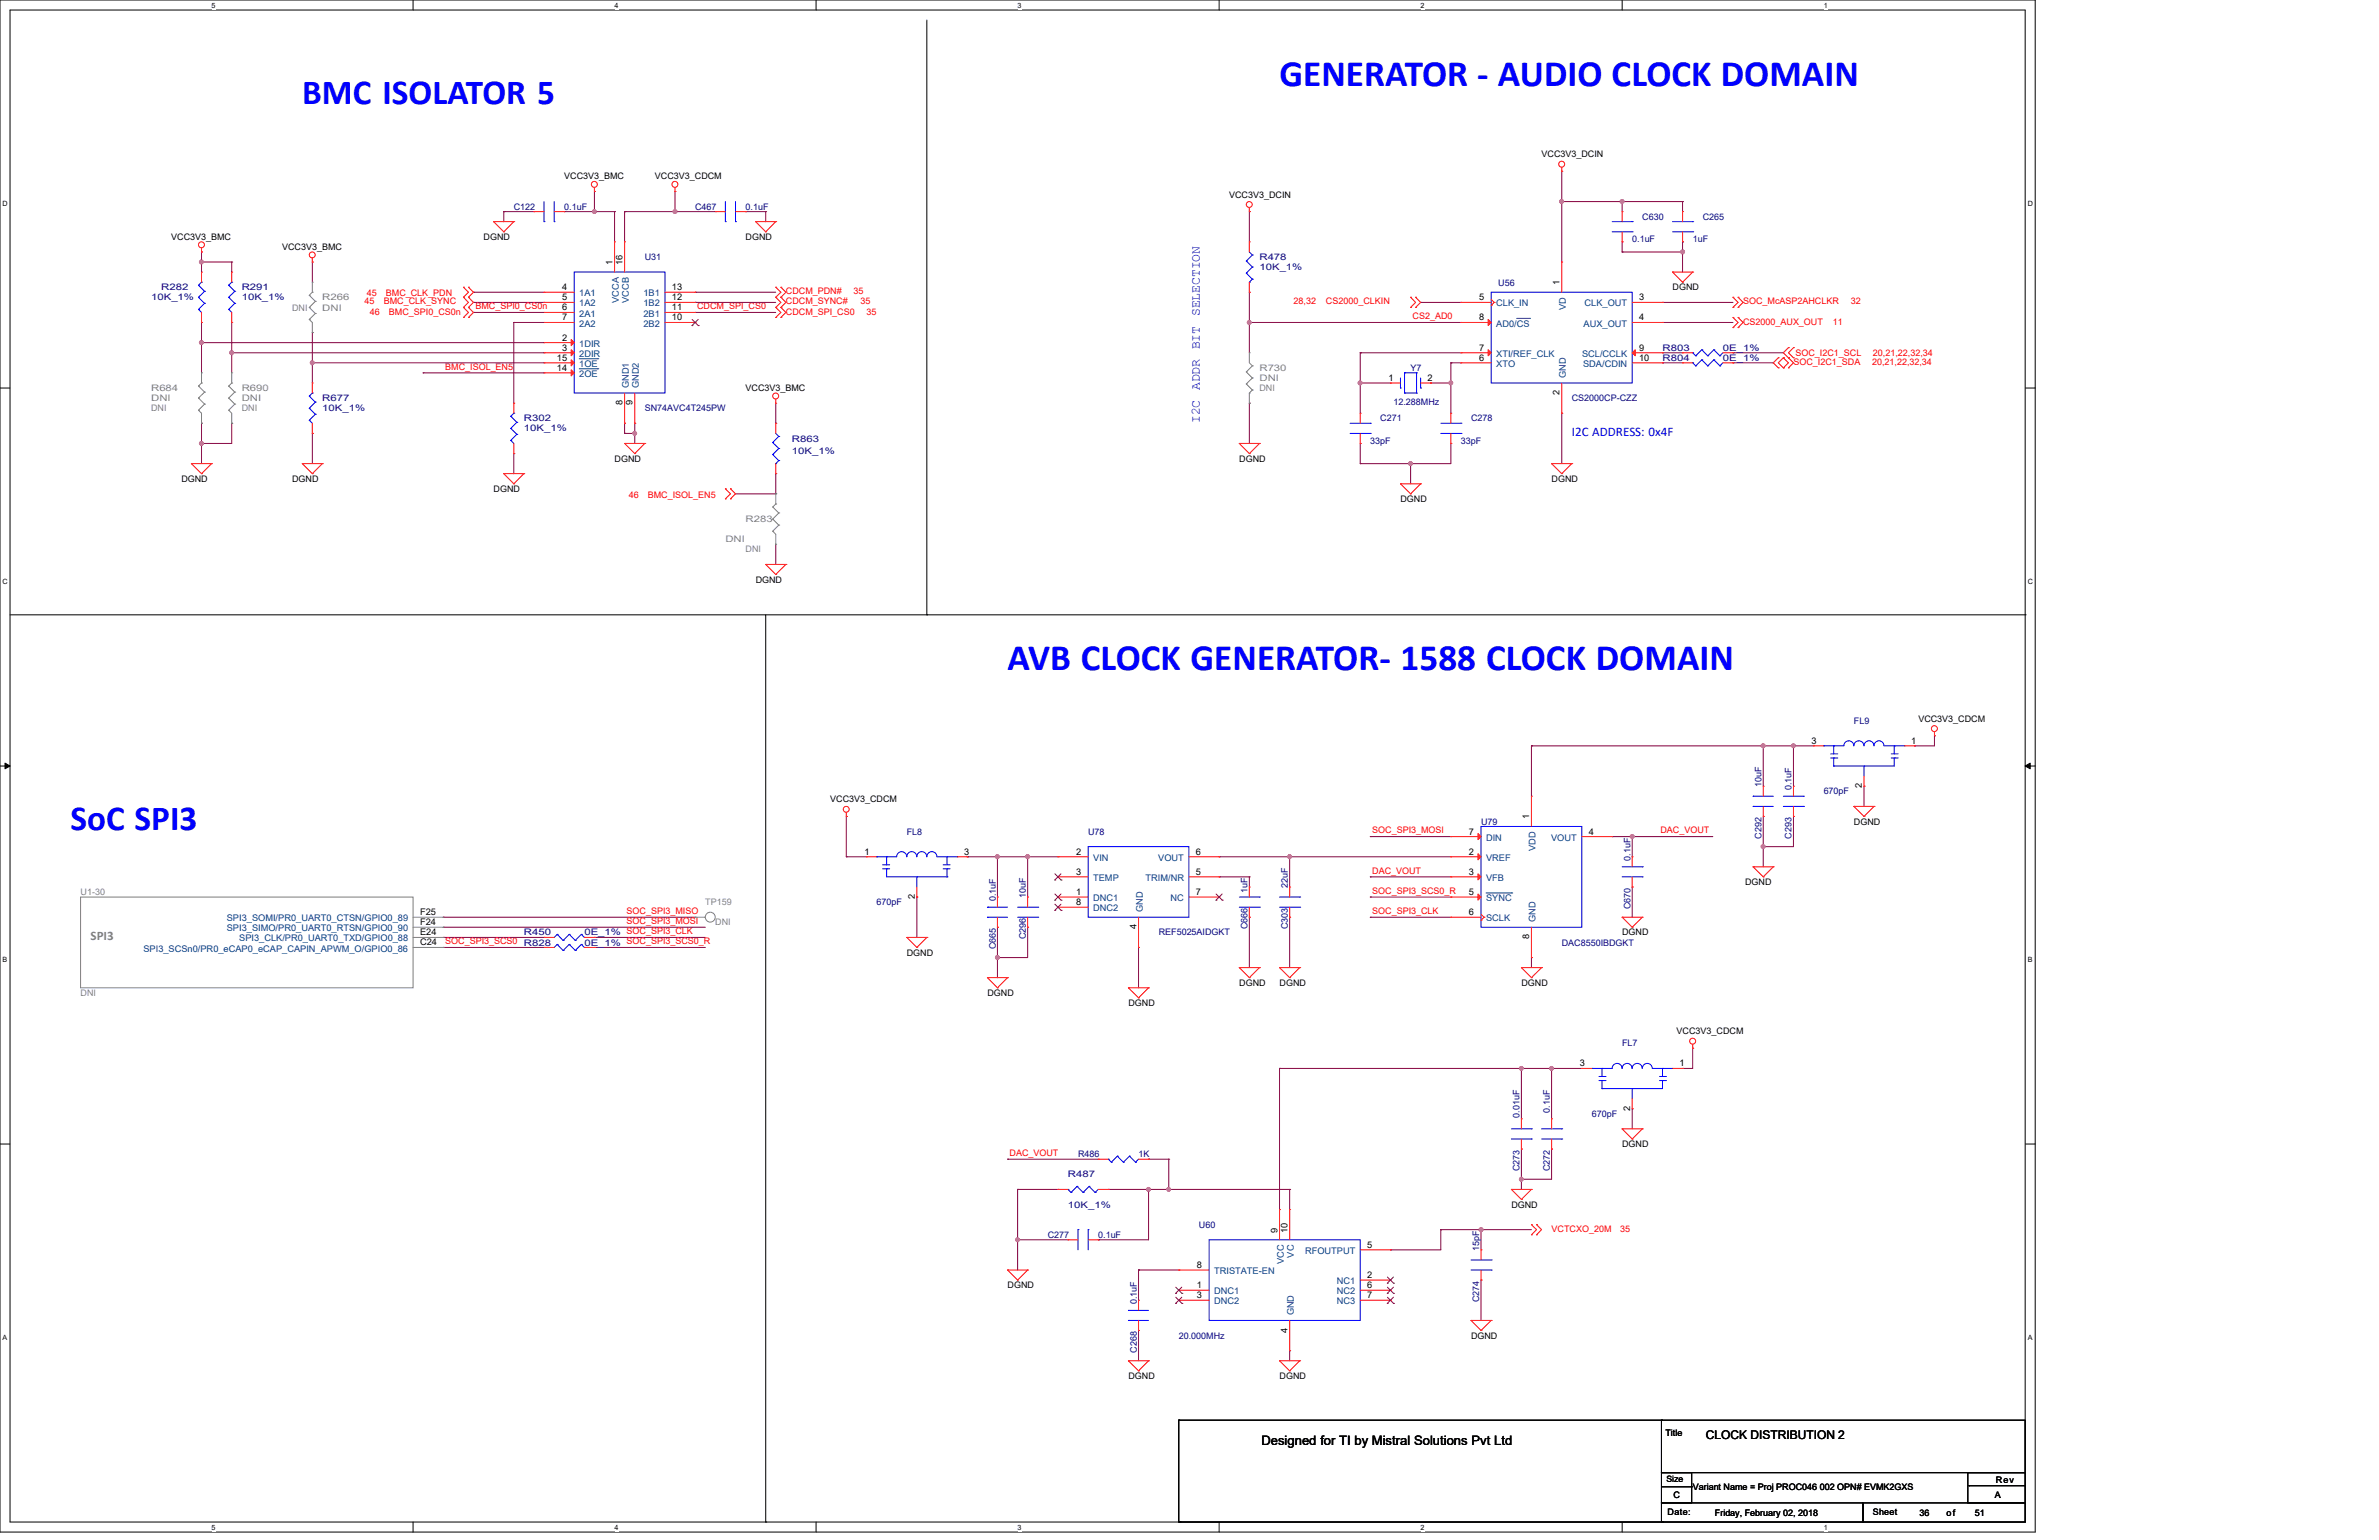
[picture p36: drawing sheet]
<svg xmlns="http://www.w3.org/2000/svg" width="432mm" height="279mm" viewBox="0 0 432 279" stroke-linecap="round" stroke-linejoin="round" font-family="sans-serif">
<defs><g id="words">
<g font-size="6.8" fill="#00f">
<text x="232.2" y="15.6">GENERATOR - AUDIO CLOCK DOMAIN</text>
<text x="182.9" y="121.6">AVB CLOCK GENERATOR- 1588 CLOCK DOMAIN</text>
</g>
<g font-size="6.4" fill="#00f">
<text x="54.9" y="18.9">BMC ISOLATOR 5</text>
<text x="12.8" y="150.6">SoC SPI3</text>
</g>
<g font-size="2.4" fill="#00f">
<text x="217.8" y="57.4" transform="rotate(-90 217.8 57.4)">SELECTION</text>
<text x="217.8" y="63.4" transform="rotate(-90 217.8 63.4)">BIT</text>
<text x="217.8" y="70.8" transform="rotate(-90 217.8 70.8)">ADDR</text>
<text x="217.8" y="76.8" transform="rotate(-90 217.8 76.8)">I2C</text>
<text x="285.3" y="79.1">I2C ADDRESS: 0x4F</text>
</g>
<text font-size="2.4" x="229" y="262.2">Designed for TI by Mistral Solutions Pvt Ltd</text>
<text font-size="2.3" fill="#808080" x="16.4" y="170.5">SPI3</text>
<text font-size="2.2" x="309.6" y="261.1">CLOCK DISTRIBUTION 2</text>
<g font-size="1.7">
<text x="102" y="52.6">4</text>
<text x="111.2" y="48.1" transform="rotate(-90 111.2 48.1)">1</text>
<text x="113" y="48.1" transform="rotate(-90 113 48.1)">16</text>
<text x="122" y="52.6">13</text>
<text x="283.1" y="51.8" transform="rotate(-90 283.1 51.8)">1</text>
<text x="102" y="54.5">5</text>
<text x="102" y="56.3">6</text>
<text x="102" y="58.1">7</text>
<text x="122" y="54.5">12</text>
<text x="122" y="56.3">11</text>
<text x="122" y="58.1">10</text>
<text x="268.5" y="54.5">5</text>
<text x="268.5" y="58.1">8</text>
<text x="297.5" y="54.5">3</text>
<text x="297.5" y="58.1">4</text>
<text x="101.1" y="65.4">15</text>
<text x="102" y="61.8">2</text>
<text x="102" y="63.6">3</text>
<text x="268.5" y="65.4">6</text>
<text x="268.5" y="63.6">7</text>
<text x="297.5" y="63.6">9</text>
<text x="297.5" y="65.4">10</text>
<text x="101.1" y="67.3">14</text>
<text x="252" y="69.1">1</text>
<text x="259.1" y="69.1">2</text>
<text x="283.1" y="71.7" transform="rotate(-90 283.1 71.7)">2</text>
<text x="113" y="73.5" transform="rotate(-90 113 73.5)">8</text>
<text x="114.8" y="73.5" transform="rotate(-90 114.8 73.5)">9</text>
<text x="328.8" y="134.9">3</text>
<text x="346.9" y="134.9">1</text>
<text x="337.9" y="143" transform="rotate(-90 337.9 143)">2</text>
<text x="277.6" y="148.7" transform="rotate(-90 277.6 148.7)">1</text>
<text x="156.9" y="155.1">1</text>
<text x="175" y="155.1">3</text>
<text x="195.3" y="155.1">2</text>
<text x="217.1" y="155.1">6</text>
<text x="266.6" y="155.1">2</text>
<text x="266.6" y="151.4">7</text>
<text x="288.4" y="151.4">4</text>
<text x="195.3" y="158.7">3</text>
<text x="217.1" y="158.7">5</text>
<text x="266.6" y="158.7">3</text>
<text x="76.2" y="166">F25</text>
<text x="76.2" y="167.9">F24</text>
<text x="166" y="163.1" transform="rotate(-90 166 163.1)">2</text>
<text x="195.3" y="162.4">1</text>
<text x="195.3" y="164.2">8</text>
<text x="217.1" y="162.4">7</text>
<text x="266.6" y="162.4">5</text>
<text x="266.6" y="166">6</text>
<text x="76.2" y="169.7">E24</text>
<text x="76.2" y="171.5">C24</text>
<text x="206.3" y="168.6" transform="rotate(-90 206.3 168.6)">4</text>
<text x="277.6" y="170.4" transform="rotate(-90 277.6 170.4)">8</text>
<text x="286.7" y="193.5">3</text>
<text x="304.8" y="193.5">1</text>
<text x="295.9" y="201.5" transform="rotate(-90 295.9 201.5)">2</text>
<text x="231.9" y="223.7" transform="rotate(-90 231.9 223.7)">9</text>
<text x="233.7" y="223.7" transform="rotate(-90 233.7 223.7)">10</text>
<text x="248.2" y="226.4">5</text>
<text x="217.3" y="230">8</text>
<text x="217.3" y="233.7">1</text>
<text x="248.2" y="231.9">2</text>
<text x="248.2" y="233.7">6</text>
<text x="217.3" y="235.5">3</text>
<text x="248.2" y="235.5">7</text>
<text x="233.7" y="241.8" transform="rotate(-90 233.7 241.8)">4</text>
</g>
<g font-size="1.7" fill="#004080">
<text x="105.1" y="53.8">1A1</text>
<text x="116.8" y="53.8">1B1</text>
<text x="105.1" y="55.6">1A2</text>
<text x="105.1" y="57.4">2A1</text>
<text x="105.1" y="59.2">2A2</text>
<text x="112.3" y="54.9" transform="rotate(-90 112.3 54.9)">VCCA</text>
<text x="114.1" y="54.9" transform="rotate(-90 114.1 54.9)">VCCB</text>
<text x="116.8" y="55.6">1B2</text>
<text x="116.8" y="57.4">2B1</text>
<text x="116.8" y="59.2">2B2</text>
<text x="271.6" y="55.6">CLK_IN</text>
<text x="271.6" y="59.2">AD0/CS</text>
<text x="284.2" y="56.3" transform="rotate(-90 284.2 56.3)">VD</text>
<text x="287.4" y="59.2">AUX_OUT</text>
<text x="287.6" y="55.6">CLK_OUT</text>
<text x="105.1" y="62.9">1DIR</text>
<text x="105.1" y="64.7">2DIR</text>
<text x="271.6" y="64.7">XTI/REF_CLK</text>
<text x="287.1" y="64.7">SCL/CCLK</text>
<text x="105.1" y="66.6">1OE</text>
<text x="105.1" y="68.4">2OE</text>
<text x="114.1" y="70.4" transform="rotate(-90 114.1 70.4)">GND1</text>
<text x="116" y="70.4" transform="rotate(-90 116 70.4)">GND2</text>
<text x="271.6" y="66.6">XTO</text>
<text x="284.2" y="68.6" transform="rotate(-90 284.2 68.6)">GND</text>
<text x="287.3" y="66.6">SDA/CDIN</text>
<text x="269.7" y="152.5">DIN</text>
<text x="278.7" y="154.4" transform="rotate(-90 278.7 154.4)">VDD</text>
<text x="281.5" y="152.5">VOUT</text>
<text x="198.4" y="156.2">VIN</text>
<text x="198.4" y="159.8">TEMP</text>
<text x="207.9" y="159.8">TRIM/NR</text>
<text x="210.2" y="156.2">VOUT</text>
<text x="269.7" y="156.2">VREF</text>
<text x="269.7" y="159.8">VFB</text>
<text x="41.2" y="167.2">SPI3_SOMI/PR0_UART0_CTSN/GPIO0_89</text>
<text x="198.4" y="163.5">DNC1</text>
<text x="198.4" y="165.3">DNC2</text>
<text x="207.4" y="165.5" transform="rotate(-90 207.4 165.5)">GND</text>
<text x="212.5" y="163.5">NC</text>
<text x="269.7" y="163.5">SYNC</text>
<text x="269.7" y="167.2">SCLK</text>
<text x="278.7" y="167.3" transform="rotate(-90 278.7 167.3)">GND</text>
<text x="26" y="172.6">SPI3_SCSn0/PR0_eCAP0_eCAP_CAPIN_APWM_O/GPIO0_86</text>
<text x="41.2" y="169">SPI3_SIMO/PR0_UART0_RTSN/GPIO0_90</text>
<text x="43.4" y="170.8">SPI3_CLK/PR0_UART0_TXD/GPIO0_88</text>
<text x="236.9" y="227.5">RFOUTPUT</text>
<text x="220.4" y="231.2">TRISTATE-EN</text>
<text x="233" y="229.4" transform="rotate(-90 233 229.4)">VCC</text>
<text x="234.8" y="228.2" transform="rotate(-90 234.8 228.2)">VC</text>
<text x="242.6" y="233">NC1</text>
<text x="220.4" y="234.8">DNC1</text>
<text x="220.4" y="236.6">DNC2</text>
<text x="234.8" y="238.7" transform="rotate(-90 234.8 238.7)">GND</text>
<text x="242.6" y="234.8">NC2</text>
<text x="242.6" y="236.6">NC3</text>
</g>
<g font-size="1.6">
<text x="279.8" y="28.5">VCC3V3_DCIN</text>
<text x="102.4" y="32.6">VCC3V3_BMC</text>
<text x="118.9" y="32.6">VCC3V3_CDCM</text>
<text x="223.1" y="35.9">VCC3V3_DCIN</text>
<text x="31.1" y="43.5">VCC3V3_BMC</text>
<text x="51.2" y="45.4">VCC3V3_BMC</text>
<text x="87.8" y="43.5">DGND</text>
<text x="135.3" y="43.5">DGND</text>
<text x="303.6" y="52.7">DGND</text>
<text x="135.3" y="71">VCC3V3_BMC</text>
<text x="111.5" y="83.8">DGND</text>
<text x="224.9" y="83.8">DGND</text>
<text x="32.9" y="87.4">DGND</text>
<text x="53" y="87.4">DGND</text>
<text x="89.6" y="89.3">DGND</text>
<text x="281.6" y="87.4">DGND</text>
<text x="254.2" y="91.1">DGND</text>
<text x="137.2" y="105.7">DGND</text>
<text x="348.2" y="131">VCC3V3_CDCM</text>
<text x="150.7" y="145.6">VCC3V3_CDCM</text>
<text x="336.5" y="149.6">DGND</text>
<text x="316.7" y="160.6">DGND</text>
<text x="164.6" y="173.4">DGND</text>
<text x="294.4" y="169.7">DGND</text>
<text x="224.9" y="178.9">DGND</text>
<text x="232.2" y="178.9">DGND</text>
<text x="276.1" y="178.9">DGND</text>
<text x="179.2" y="180.7">DGND</text>
<text x="204.8" y="182.5">DGND</text>
<text x="304.3" y="187.6">VCC3V3_CDCM</text>
<text x="294.4" y="208.1">DGND</text>
<text x="274.3" y="219.1">DGND</text>
<text x="182.9" y="233.7">DGND</text>
<text x="267" y="242.9">DGND</text>
<text x="204.8" y="250.2">DGND</text>
<text x="232.2" y="250.2">DGND</text>
<text x="302.3" y="260.6">Title</text>
<text x="302.5" y="269">Size</text>
<text x="362.3" y="269">Rev</text>
<text x="302.7" y="274.9">Date:</text>
<text x="303.8" y="271.8">C</text>
<text x="307.2" y="270.3">Variant Name = Proj PROC046 002 OPN# EVMK2GXS</text>
<text x="311.3" y="275.1">Friday, February 02, 2018</text>
<text x="340" y="274.9">Sheet</text>
<text x="348.4" y="275.1">36</text>
<text x="353.3" y="275.1">of</text>
<text x="358.4" y="275.1">51</text>
<text x="362.1" y="271.8">A</text>
</g>
<g font-size="1.6" fill="#000080">
<text x="93.3" y="38.1">C122</text>
<text x="102.4" y="38.1">0.1uF</text>
<text x="126.2" y="38.1">C467</text>
<text x="135.3" y="38.1">0.1uF</text>
<text x="298.1" y="39.9">C630</text>
<text x="309.1" y="39.9">C265</text>
<text x="117" y="47.2">U31</text>
<text x="228.6" y="47.2">R478</text>
<text x="296.2" y="43.9">0.1uF</text>
<text x="307.2" y="43.9">1uF</text>
<text x="29.3" y="52.7">R282</text>
<text x="43.9" y="52.7">R291</text>
<text x="228.6" y="49">10K_1%</text>
<text x="271.9" y="51.9">U56</text>
<text x="27.4" y="54.5">10K_1%</text>
<text x="43.9" y="54.5">10K_1%</text>
<text x="301.8" y="63.6">R803</text>
<text x="301.8" y="65.5">R804</text>
<text x="312.7" y="63.6">0E_1%</text>
<text x="312.7" y="65.5">0E_1%</text>
<text x="256" y="67.3">Y7</text>
<text x="58.5" y="72.8">R677</text>
<text x="58.5" y="74.6">10K_1%</text>
<text x="95.1" y="76.5">R302</text>
<text x="117" y="74.6">SN74AVC4T245PW</text>
<text x="250.5" y="76.5">C271</text>
<text x="252.9" y="73.5">12.288MHz</text>
<text x="267" y="76.5">C278</text>
<text x="285.3" y="72.8">CS2000CP-CZZ</text>
<text x="95.1" y="78.3">10K_1%</text>
<text x="143.7" y="80.1">R863</text>
<text x="143.7" y="82.3">10K_1%</text>
<text x="248.7" y="80.5">33pF</text>
<text x="265.2" y="80.5">33pF</text>
<text x="336.5" y="131.3">FL9</text>
<text x="319.7" y="142.8" transform="rotate(-90 319.7 142.8)">10uF</text>
<text x="325.2" y="143.4" transform="rotate(-90 325.2 143.4)">0.1uF</text>
<text x="268.8" y="149.6">U79</text>
<text x="331" y="144.1">670pF</text>
<text x="164.6" y="151.4">FL8</text>
<text x="197.5" y="151.4">U78</text>
<text x="319.7" y="152.1" transform="rotate(-90 319.7 152.1)">C292</text>
<text x="325.2" y="152.1" transform="rotate(-90 325.2 152.1)">C293</text>
<text x="233.7" y="161.1" transform="rotate(-90 233.7 161.1)">22uF</text>
<text x="295.9" y="156.2" transform="rotate(-90 295.9 156.2)">0.1uF</text>
<text x="159.1" y="164.2">670pF</text>
<text x="180.7" y="163.5" transform="rotate(-90 180.7 163.5)">0.1uF</text>
<text x="186.2" y="162.9" transform="rotate(-90 186.2 162.9)">10uF</text>
<text x="226.4" y="162" transform="rotate(-90 226.4 162)">1uF</text>
<text x="295.9" y="165" transform="rotate(-90 295.9 165)">C670</text>
<text x="95.1" y="169.7">R450</text>
<text x="106.1" y="171.6">0E_1% SOC_SPI3_SCS0_R</text>
<text x="106.1" y="169.7">0E_1% SOC_SPI3_CLK</text>
<text x="180.7" y="172.3" transform="rotate(-90 180.7 172.3)">C665</text>
<text x="186.2" y="170.4" transform="rotate(-90 186.2 170.4)">C296</text>
<text x="210.3" y="169.7">REF5025AIDGKT</text>
<text x="226.4" y="168.6" transform="rotate(-90 226.4 168.6)">C666</text>
<text x="233.7" y="168.6" transform="rotate(-90 233.7 168.6)">C303</text>
<text x="283.5" y="171.6">DAC8550IBDGKT</text>
<text x="294.4" y="189.8">FL7</text>
<text x="275.8" y="202.8" transform="rotate(-90 275.8 202.8)">0.01uF</text>
<text x="281.3" y="201.9" transform="rotate(-90 281.3 201.9)">0.1uF</text>
<text x="288.9" y="202.6">670pF</text>
<text x="195.7" y="210">R486</text>
<text x="206.6" y="210">1K</text>
<text x="193.8" y="213.6">R487</text>
<text x="275.8" y="212.5" transform="rotate(-90 275.8 212.5)">C273</text>
<text x="281.3" y="212.5" transform="rotate(-90 281.3 212.5)">C272</text>
<text x="193.8" y="219.1">10K_1%</text>
<text x="190.2" y="224.6">C277</text>
<text x="199.3" y="224.6">0.1uF</text>
<text x="217.6" y="222.8">U60</text>
<text x="268.5" y="227" transform="rotate(-90 268.5 227)">15pF</text>
<text x="206.3" y="236.6" transform="rotate(-90 206.3 236.6)">0.1uF</text>
<text x="268.5" y="236.3" transform="rotate(-90 268.5 236.3)">C274</text>
<text x="206.3" y="245.4" transform="rotate(-90 206.3 245.4)">C268</text>
<text x="214" y="242.9">20.000MHz</text>
</g>
<g font-size="1.6" fill="#f00">
<text x="66.6" y="53.8">45</text>
<text x="70" y="53.8">BMC_CLK_PDN</text>
<text x="142.6" y="53.4">CDCM_PDN#</text>
<text x="154.9" y="53.4">35</text>
<text x="66.2" y="55.2">45</text>
<text x="67.1" y="57.1">46</text>
<text x="69.7" y="55.2">BMC_CLK_SYNC</text>
<text x="70.6" y="57.1">BMC_SPI0_CS0n</text>
<text x="86.3" y="56.1">BMC_SPI0_CS0n</text>
<text x="126.5" y="56.1">CDCM_SPI_CS0</text>
<text x="142.6" y="57.1">CDCM_SPI_CS0</text>
<text x="142.6" y="55.2">CDCM_SYNC#</text>
<text x="156.2" y="55.2">35</text>
<text x="157.3" y="57.1">35</text>
<text x="234.8" y="55.2">28,32</text>
<text x="240.7" y="55.2">CS2000_CLKIN</text>
<text x="256.4" y="57.9">CS2_AD0</text>
<text x="316.4" y="55.2">SOC_McASP2AHCLKR</text>
<text x="316.4" y="58.9">CS2000_AUX_OUT</text>
<text x="332.7" y="58.9">11</text>
<text x="335.9" y="55.2">32</text>
<text x="325.9" y="64.6">SOC_I2C1_SCL</text>
<text x="340" y="64.6">20,21,22,32,34</text>
<text x="80.8" y="67.1">BMC_ISOL_EN5</text>
<text x="325.5" y="66.2">SOC_I2C1_SDA</text>
<text x="339.8" y="66.2">20,21,22,32,34</text>
<text x="114.1" y="90.4">46</text>
<text x="117.6" y="90.4">BMC_ISOL_EN5</text>
<text x="249.1" y="151.2">SOC_SPI3_MOSI</text>
<text x="301.4" y="151.2">DAC_VOUT</text>
<text x="249.1" y="158.5">DAC_VOUT</text>
<text x="113.7" y="165.8">SOC_SPI3_MISO</text>
<text x="113.7" y="167.7">SOC_SPI3_MOSI</text>
<text x="249.1" y="162.2">SOC_SPI3_SCS0_R</text>
<text x="249.1" y="165.8">SOC_SPI3_CLK</text>
<text x="80.8" y="171.3">SOC_SPI3_SCS0 R828</text>
<text x="183.2" y="209.7">DAC_VOUT</text>
<text x="281.6" y="223.5">VCTCXO_20M</text>
<text x="294.1" y="223.5">35</text>
</g>
<g font-size="1.6" fill="#808080">
<text x="53" y="56.3">DNI</text>
<text x="58.5" y="54.5">R266</text>
<text x="58.5" y="56.3">DNI</text>
<text x="27.4" y="71">R684</text>
<text x="43.9" y="71">R690</text>
<text x="228.6" y="67.3">R730</text>
<text x="228.6" y="69.1">DNI</text>
<text x="228.6" y="71">DNI</text>
<text x="27.4" y="72.8">DNI</text>
<text x="27.4" y="74.6">DNI</text>
<text x="43.9" y="72.8">DNI</text>
<text x="43.9" y="74.6">DNI</text>
<text x="135.3" y="94.7">R283</text>
<text x="131.7" y="98.4">DNI</text>
<text x="135.3" y="100.2">DNI</text>
<text x="14.6" y="162.4">U1-30</text>
<text x="128" y="164.2">TP159</text>
<text x="129.8" y="167.9">DNI</text>
<text x="14.6" y="180.7">DNI</text>
</g>
<g font-size="1.3">
<text x="38.4" y="1.4">5</text>
<text x="111.5" y="1.4">4</text>
<text x="184.7" y="1.4">3</text>
<text x="257.9" y="1.4">2</text>
<text x="331" y="1.4">1</text>
<text x=".5" y="37.3">D</text>
<text x="368" y="37.3">D</text>
<text x=".5" y="105.9">C</text>
<text x="368" y="105.9">C</text>
<text x=".5" y="174.5">B</text>
<text x="368" y="174.5">B</text>
<text x=".5" y="243">A</text>
<text x="368" y="243">A</text>
<text x="38.4" y="277.5">5</text>
<text x="111.5" y="277.5">4</text>
<text x="184.7" y="277.5">3</text>
<text x="257.9" y="277.5">2</text>
<text x="331" y="277.5">1</text>
</g>
</g></defs>
<path d="M0 0h369.4v278h-369.4zM1.8 1.8h365.8v274.3h-365.8z" fill="none" stroke="#000" stroke-width=".18"/>
<g fill="#fff">
<path d="M38.4 .2h.7v1.5h-.7z"/>
<path d="M38.4 276.3h.7v1.5h-.7z"/>
</g>
<path d="M75 0v1.8M75 276.1v1.9" fill="none" stroke="#000" stroke-width=".18"/>
<g fill="#fff">
<path d="M111.5 .2h.8v1.5h-.8z"/>
<path d="M111.5 276.3h.8v1.5h-.8z"/>
</g>
<path d="M148.1 0v1.8M148.1 276.1v1.9" fill="none" stroke="#000" stroke-width=".18"/>
<g fill="#fff">
<path d="M184.7 .2h.7v1.5h-.7z"/>
<path d="M184.7 276.3h.7v1.5h-.7z"/>
</g>
<path d="M221.3 0v1.8M221.3 276.1v1.9" fill="none" stroke="#000" stroke-width=".18"/>
<g fill="#fff">
<path d="M257.9 .2h.7v1.5h-.7z"/>
<path d="M257.9 276.3h.7v1.5h-.7z"/>
</g>
<path d="M294.4 0v1.8M294.4 276.1v1.9" fill="none" stroke="#000" stroke-width=".18"/>
<g fill="#fff">
<path d="M331 .2h.7v1.5h-.7z"/>
<path d="M331 276.3h.7v1.5h-.7z"/>
<path d="M.5 36.1h.9v1.5h-.9z"/>
<path d="M368 36.1h1v1.5h-1z"/>
<path d="M.5 104.7h.9v1.5h-.9z"/>
<path d="M368 104.7h1v1.5h-1z"/>
</g>
<path d="M0 70.4h1.8M367.6 70.4h1.8" fill="none" stroke="#000" stroke-width=".18"/>
<g fill="#fff">
<path d="M.5 173.3h.8v1.4h-.8z"/>
<path d="M368 173.3h.9v1.4h-.9z"/>
</g>
<path d="M0 139h1.8M.9 138.5l.9 .5-.9 .5zM367.6 139l.9-.5v1zM367.6 139h1.8" fill="none" stroke="#000" stroke-width=".18"/>
<path d="M.9 138.5l.9 .5-.9 .5zM367.6 139l.9-.5v1z" fill="#000"/>
<g fill="#fff">
<path d="M.5 241.9h.8v1.4h-.8z"/>
<path d="M368 241.9h.9v1.4h-.9z"/>
</g>
<path d="M168.2 3.6v107.9M1.8 111.5h365.8M139 111.5v164.6M168.2 111.5h.1M367.6 111.5h.1M0 207.6h1.8M367.6 207.6h1.8M139 276.1h.1" fill="none" stroke="#000" stroke-width=".18"/>
<g fill="none" stroke="#800040" stroke-width=".18">
<path d="M283.5 36.6h.1M283.5 36.6v10.9M246.9 64h.1M246.9 69.5h.1M246.9 69.5h5.5M246.9 64h18.3M246.9 64v11M259.7 69.5h.1M263.3 65.8h.1M263.3 65.8v3.7h-3.6M263.3 65.8h1.9M246.9 80.5h.1"/>
<path d="M246.9 80.5v3.6M256 84.1h.1M256 84.1v3.7M263.3 80.5h.1M263.3 80.5v3.6h-7.3"/>
</g>
<circle cx="246.9" cy="69.5" r=".36" fill="#f0f"/>
<circle cx="246.9" cy="69.5" r=".36" fill="none" stroke="#f0f" stroke-width=".18"/>
<path d="M263.3 69.5h.1M263.3 69.5v5.5" fill="none" stroke="#800040" stroke-width=".18"/>
<circle cx="263.3" cy="69.5" r=".35" fill="#f0f"/>
<circle cx="263.3" cy="69.5" r=".35" fill="none" stroke="#f0f" stroke-width=".18"/>
<path d="M294.4 36.6h.1M294.4 36.6h11" fill="none" stroke="#800040" stroke-width=".18"/>
<circle cx="294.4" cy="36.6" r=".36" fill="#f0f"/>
<circle cx="294.4" cy="36.6" r=".36" fill="none" stroke="#f0f" stroke-width=".18"/>
<path d="M294.4 45.7h.1M294.4 45.7h11" fill="none" stroke="#800040" stroke-width=".18"/>
<circle cx="305.4" cy="45.7" r=".36" fill="#f0f"/>
<circle cx="305.4" cy="45.7" r=".36" fill="none" stroke="#f0f" stroke-width=".18"/>
<g fill="none" stroke="#800040" stroke-width=".18">
<path d="M283.5 36.6h.1M283.5 36.6h10.9M305.4 36.6h.1M305.4 36.6v1.8M257.9 54.9h.1M257.9 54.9h7.3M301.8 54.9h.1M301.8 54.9h12.7M305.4 45.7h.1M305.4 45.7v3.7M283.5 75h.1M283.5 75v9.1"/>
<path d="M314.5 64h.1M314.5 65.8h.1M314.5 64h9.2M314.5 65.8h7.4M246.9 84.1h.1M246.9 84.1h9.1"/>
</g>
<circle cx="256" cy="84.1" r=".36" fill="#f0f"/>
<circle cx="256" cy="84.1" r=".36" fill="none" stroke="#f0f" stroke-width=".18"/>
<path d="M283.5 31.1h.1M283.5 31.1v5.5" fill="none" stroke="#800040" stroke-width=".18"/>
<circle cx="283.4" cy="36.6" r=".36" fill="#f0f"/>
<circle cx="283.4" cy="36.6" r=".36" fill="none" stroke="#f0f" stroke-width=".18"/>
<path d="M294.4 36.6h.1M294.4 36.6v1.8M226.8 58.5h.1M226.8 58.5h38.4M294.4 43.9h.1M294.4 43.9v1.8M305.4 43.9h.1M305.4 43.9v1.8" fill="none" stroke="#800040" stroke-width=".18"/>
<circle cx="226.7" cy="58.5" r=".36" fill="#f0f"/>
<circle cx="226.7" cy="58.5" r=".36" fill="none" stroke="#f0f" stroke-width=".18"/>
<g fill="none" stroke="#800040" stroke-width=".18">
<path d="M226.8 38.4h.1M226.8 38.4v5.5M226.8 58.5h.1M226.8 53h.1M226.8 53v11M226.8 73.2h.1M226.8 73.2v7.3M153.6 148.1h.1M153.6 148.1v7.3M181 155.4h.1M181 155.4h11M181 155.4v7.4"/>
<path d="M186.5 155.4h.1M206.7 171.9h.1M206.7 171.9v7.3"/>
</g>
<circle cx="186.5" cy="155.4" r=".36" fill="#f0f"/>
<circle cx="186.5" cy="155.4" r=".36" fill="none" stroke="#f0f" stroke-width=".18"/>
<circle cx="181" cy="155.4" r=".36" fill="#f0f"/>
<circle cx="181" cy="155.4" r=".36" fill="none" stroke="#f0f" stroke-width=".18"/>
<path d="M186.5 155.4h.1M186.5 155.4v7.4M181 173.7h.1M186.5 168.2h.1M186.5 168.2v5.5h-5.5" fill="none" stroke="#800040" stroke-width=".18"/>
<circle cx="181" cy="173.7" r=".36" fill="#f0f"/>
<circle cx="181" cy="173.7" r=".36" fill="none" stroke="#f0f" stroke-width=".18"/>
<g fill="none" stroke="#800040" stroke-width=".18">
<path d="M325.5 135.3h.1M325.5 135.3v7.3M221.3 159.1h.1M221.3 159.1h5.5M226.8 159.1h.1M226.8 159.1v1.8M234.1 155.4h.1M234.1 155.4v5.5M234.1 155.4h29.2M181 168.2h.1M181 168.2v5.5M226.8 166.4h.1"/>
<path d="M226.8 166.4v9.2M234.1 166.4h.1M234.1 166.4v9.2"/>
</g>
<circle cx="325.5" cy="135.3" r=".35" fill="#f0f"/>
<circle cx="325.5" cy="135.3" r=".35" fill="none" stroke="#f0f" stroke-width=".18"/>
<path d="M320 135.3h.1M320 135.3h5.5M320 135.3v7.3" fill="none" stroke="#800040" stroke-width=".18"/>
<circle cx="320" cy="135.3" r=".36" fill="#f0f"/>
<circle cx="320" cy="135.3" r=".36" fill="none" stroke="#f0f" stroke-width=".18"/>
<path d="M347.5 135.3h.1M351.1 133.5h.1M351.1 133.5v1.8h-3.6M320 148.1h.1M320 153.6h.1M320 148.1v5.5M325.5 148.1h.1M325.5 148.1v5.5h-5.5M338.3 142.6h.1M338.3 142.6v3.7" fill="none" stroke="#800040" stroke-width=".18"/>
<circle cx="320" cy="153.6" r=".36" fill="#f0f"/>
<circle cx="320" cy="153.6" r=".36" fill="none" stroke="#f0f" stroke-width=".18"/>
<g fill="none" stroke="#800040" stroke-width=".18">
<path d="M325.5 135.3h.1M325.5 135.3h3.7M276.1 193.8h.1M276.1 193.8v9.2M281.6 193.8h.1M281.6 193.8v9.2M281.6 193.8h5.5M305.4 193.8h.1M307.2 190.2h.1M307.2 190.2v3.6h-1.8M208.5 215.8h.1M212.1 210.3h.1"/>
<path d="M212.1 210.3v5.5h-3.6M276.1 214h.1M276.1 214v1.8M281.6 208.5h.1M281.6 208.5v5.5h-5.5M296.2 201.2h.1M296.2 201.2v3.6M268.8 232.2h.1M268.8 232.2v7.4"/>
</g>
<circle cx="208.5" cy="215.8" r=".35" fill="#f0f"/>
<circle cx="208.5" cy="215.8" r=".35" fill="none" stroke="#f0f" stroke-width=".18"/>
<path d="M184.7 215.8h.1M184.7 215.8h7.3M208.5 215.8h.1M208.5 215.8v9.1h-9.2M184.7 224.9h.1M184.7 224.9v5.5M184.7 224.9h9.1M199.3 224.9h.1" fill="none" stroke="#800040" stroke-width=".18"/>
<circle cx="184.7" cy="224.9" r=".35" fill="#f0f"/>
<circle cx="184.7" cy="224.9" r=".35" fill="none" stroke="#f0f" stroke-width=".18"/>
<path d="M184.7 215.8h.1M184.7 215.8v9.1M276.1 208.5h.1M276.1 208.5v5.5M268.8 223.1h.1M268.8 223.1v3.7" fill="none" stroke="#800040" stroke-width=".18"/>
<circle cx="276.1" cy="214" r=".36" fill="#f0f"/>
<circle cx="276.1" cy="214" r=".36" fill="none" stroke="#f0f" stroke-width=".18"/>
<path d="M221.3 155.4h.1M221.3 155.4h12.8" fill="none" stroke="#800040" stroke-width=".18"/>
<circle cx="234.1" cy="155.4" r=".36" fill="#f0f"/>
<circle cx="234.1" cy="155.4" r=".36" fill="none" stroke="#f0f" stroke-width=".18"/>
<g fill="none" stroke="#800040" stroke-width=".18">
<path d="M301.8 58.5h.1M301.8 58.5h12.7M175.6 155.4h.1M175.6 155.4h5.4M248.7 151.8h.1M248.7 159.1h.1M248.7 151.8h14.6M248.7 159.1h14.6M296.2 151.8h.1M296.2 151.8h14.7M320 153.6h.1M320 153.6v3.7"/>
<path d="M181 173.7h.1M181 173.7v3.7M248.7 162.8h.1M248.7 166.4h.1M248.7 162.8h14.6M248.7 166.4h14.6M278 173.7h.1M278 173.7v1.9"/>
</g>
<circle cx="296.3" cy="151.8" r=".36" fill="#f0f"/>
<circle cx="296.3" cy="151.8" r=".36" fill="none" stroke="#f0f" stroke-width=".18"/>
<path d="M278 135.3h.1M278 135.3v9.2M296.2 151.8h.1M296.2 151.8v3.6M296.2 160.9h.1M296.2 160.9v5.5M212.1 215.8h.1M212.1 215.8h22" fill="none" stroke="#800040" stroke-width=".18"/>
<circle cx="212.1" cy="215.8" r=".35" fill="#f0f"/>
<circle cx="212.1" cy="215.8" r=".35" fill="none" stroke="#f0f" stroke-width=".18"/>
<path d="M276.1 193.8h.1M276.1 193.8h5.5" fill="none" stroke="#800040" stroke-width=".18"/>
<circle cx="281.6" cy="193.8" r=".35" fill="#f0f"/>
<circle cx="281.6" cy="193.8" r=".35" fill="none" stroke="#f0f" stroke-width=".18"/>
<circle cx="276.1" cy="193.8" r=".35" fill="#f0f"/>
<circle cx="276.1" cy="193.8" r=".35" fill="none" stroke="#f0f" stroke-width=".18"/>
<g fill="none" stroke="#800040" stroke-width=".18">
<path d="M278 135.3h.1M278 135.3h42M292.6 151.8h.1M292.6 151.8h3.6M80.5 166.4h.1M80.5 168.2h.1M80.5 166.4h45.7M80.5 168.2h47.5M107.9 170.1h.1M107.9 170.1h20.1M182.9 210.3h.1M182.9 210.3h16.4"/>
<path d="M201.2 215.8h.1M201.2 215.8h7.3M208.5 210.3h.1M208.5 210.3h3.6M268.8 223.1h.1M268.8 223.1h9.2"/>
</g>
<circle cx="268.8" cy="223.1" r=".36" fill="#f0f"/>
<circle cx="268.8" cy="223.1" r=".36" fill="none" stroke="#f0f" stroke-width=".18"/>
<path d="M102.4 38.4h.1M107.9 34.7h.1M107.9 34.7v3.7h-5.5" fill="none" stroke="#800040" stroke-width=".18"/>
<circle cx="107.9" cy="38.4" r=".35" fill="#f0f"/>
<circle cx="107.9" cy="38.4" r=".35" fill="none" stroke="#f0f" stroke-width=".18"/>
<path d="M91.4 38.4h.1M91.4 38.4h5.5M91.4 38.4v1.8M113.4 38.4h.1M122.5 34.7h.1M122.5 34.7v3.7h-9.1" fill="none" stroke="#800040" stroke-width=".18"/>
<circle cx="122.5" cy="38.4" r=".36" fill="#f0f"/>
<circle cx="122.5" cy="38.4" r=".36" fill="none" stroke="#f0f" stroke-width=".18"/>
<g fill="none" stroke="#800040" stroke-width=".18">
<path d="M113.4 38.4h.1M113.4 38.4v5.5M122.5 38.4h.1M122.5 38.4h7.3M135.3 38.4h.1M135.3 38.4h3.7M139 38.4h.1M139 38.4v1.8M56.7 47.5h.1M56.7 47.5v3.7M85.9 53h.1M85.9 54.9h.1"/>
<path d="M85.9 53h12.8M85.9 54.9h12.8M56.7 65.8h.1M56.7 78.6h.1M56.7 65.8v3.7M56.7 78.6v5.5M56.7 65.8h42M76.8 67.6h.1M76.8 67.6h21.9M80.5 170.1h.1M80.5 170.1h18.2"/>
</g>
<circle cx="56.7" cy="65.8" r=".35" fill="#f0f"/>
<circle cx="56.7" cy="65.8" r=".35" fill="none" stroke="#f0f" stroke-width=".18"/>
<path d="M56.7 60.3h.1M56.7 60.3v5.5M113.4 76.8h.1M113.4 78.6h.1M113.4 76.8v1.8M113.4 78.6h1.8M115.2 78.6h.1M115.2 78.6v1.9" fill="none" stroke="#800040" stroke-width=".18"/>
<circle cx="115.2" cy="78.6" r=".35" fill="#f0f"/>
<circle cx="115.2" cy="78.6" r=".35" fill="none" stroke="#f0f" stroke-width=".18"/>
<g fill="none" stroke="#800040" stroke-width=".18">
<path d="M107.9 38.4h.1M107.9 38.4h3.6M111.5 38.4h.1M111.5 38.4v5.5M36.6 47.5h.1M36.6 47.5v1.9M85.9 56.7h.1M85.9 56.7h12.8M93.3 58.5h.1M93.3 58.5v14.7M93.3 58.5h5.4M126.2 53h.1"/>
<path d="M126.2 56.7h.1M126.2 54.9h.1M126.2 56.7h14.6M126.2 53h14.6M126.2 54.9h14.6M36.6 62.2h.1M36.6 62.2v5.4M42.1 64h.1M42.1 76.8h.1M42.1 64v3.6M42.1 76.8v3.7h-5.5M36.6 80.5h.1"/>
<path d="M36.6 80.5v3.6M93.3 82.3h.1M93.3 82.3v3.6"/>
</g>
<circle cx="36.6" cy="80.4" r=".36" fill="#f0f"/>
<circle cx="36.6" cy="80.4" r=".36" fill="none" stroke="#f0f" stroke-width=".18"/>
<path d="M36.6 47.5h.1M36.6 47.5h5.5M42.1 47.5h.1M42.1 47.5v1.9M36.6 76.8h.1M36.6 76.8v3.7" fill="none" stroke="#800040" stroke-width=".18"/>
<circle cx="36.6" cy="47.5" r=".36" fill="#f0f"/>
<circle cx="36.6" cy="47.5" r=".36" fill="none" stroke="#f0f" stroke-width=".18"/>
<path d="M36.6 45.7h.1M36.6 45.7v1.8M36.6 62.2h.1M36.6 62.2h62.1" fill="none" stroke="#800040" stroke-width=".18"/>
<circle cx="36.6" cy="62.2" r=".36" fill="#f0f"/>
<circle cx="36.6" cy="62.2" r=".36" fill="none" stroke="#f0f" stroke-width=".18"/>
<path d="M42.1 64h.1M42.1 64h56.6" fill="none" stroke="#800040" stroke-width=".18"/>
<circle cx="42" cy="64" r=".36" fill="#f0f"/>
<circle cx="42" cy="64" r=".36" fill="none" stroke="#f0f" stroke-width=".18"/>
<g fill="none" stroke="#800040" stroke-width=".18">
<path d="M36.6 58.5h.1M36.6 58.5v3.7M42.1 58.5h.1M42.1 58.5v5.5M115.2 76.8h.1M115.2 76.8v1.8M140.8 76.8h.1M140.8 73.2v3.6M301.8 64h.1M301.8 65.8h.1M301.8 64h3.6M301.8 65.8h3.6"/>
<path d="M133.5 89.6h7.3M140.8 85.9h.1M140.8 89.6h.1M140.8 85.9v3.7M140.8 98.7v3.7M140.8 102.4h.1M153.6 155.4h.1M153.6 155.4h3.7M80.5 171.9h.1M80.5 171.9h18.2M107.9 171.9h.1M107.9 171.9h20.1"/>
<path d="M166.4 162.8h.1M166.4 162.8v7.3M232.2 193.8h.1M232.2 193.8v25.7M232.2 193.8h43.9M234.1 215.8h.1M234.1 215.8v3.7M206.7 230.4h.1M206.7 230.4v5.5M206.7 230.4h7.3M252.4 226.8h.1M261.5 223.1h.1"/>
<path d="M261.5 223.1v3.7h-9.1M261.5 223.1h7.3M206.7 241.4h.1M206.7 241.4v5.5M234.1 245h.1M234.1 245v1.9"/>
</g>
<g fill="none" stroke="#f00" stroke-width=".18">
<path d="M96.9 38.4h.1M96.9 38.4h1.8M100.6 38.4h1.8M102.4 38.4h.1M107.9 34.7h.1M107.9 34v.7M122.5 34.7h.1M122.5 34v.7M226.8 38.4h.1M226.8 37.7v.7M283.5 31.1h.1M283.5 30.4v.7"/>
<path d="M36.6 45.7h.1M36.6 45v.7M56.7 47.5h.1M56.7 46.8v.7M84.1 52.1h.1M84.1 53.9h.1M84.1 55.8h.1M84.1 57.6h.1M84.1 52.1l.9 .9-.9 .9M84.1 53.9l.9 1-.9 .9M84.1 55.8l.9 .9-.9 .9M85 52.1h.1"/>
<path d="M85 53.9h.1M85 55.8h.1M85 57.6h.1M85 52.1l.9 .9-.9 .9M85 53.9l.9 1-.9 .9M85 55.8l.9 .9-.9 .9M89.6 40.2h.1M89.6 40.2h3.7M89.6 40.2l1.8 1.9M91.4 42.1h.1M93.3 40.2h.1M93.3 40.2l-1.9 1.9"/>
<path d="M98.7 53h.1M98.7 54.9h.1M98.7 56.7h.1M98.7 58.5h.1M98.7 53h5.5M98.7 54.9h5.5M98.7 56.7h5.5M98.7 58.5h5.5M111.5 43.9h.1M111.5 43.9v5.5M113.4 43.9h.1M113.4 43.9v5.5"/>
<path d="M137.2 40.2h.1M137.2 40.2h3.6M137.2 40.2l1.8 1.9M139 42.1h.1M140.8 40.2h.1M140.8 57.6h.1M140.8 55.8h.1M140.8 53.9h.1M140.8 52.1h.1M140.8 40.2l-1.8 1.9M140.8 55.8l.9 .9-.9 .9M140.8 52.1l.9 .9-.9 .9"/>
<path d="M140.8 53.9l.9 1-.9 .9M141.7 57.6h.1M141.7 55.8h.1M141.7 53.9h.1M141.7 52.1h.1M141.7 55.8l.9 .9-.9 .9M141.7 52.1l.9 .9-.9 .9M141.7 53.9l.9 1-.9 .9M256 53.9h.1M256 55.8h.1M256 53.9l.9 1-.9 .9M256.9 55.8h.1"/>
<path d="M256.9 53.9h.1M256.9 53.9l1 1-1 .9M303.6 49.4h.1M303.6 49.4h3.6M303.6 49.4l1.8 1.8M305.4 51.2h.1M307.2 49.4h.1M307.2 49.4l-1.8 1.8M314.5 55.8h.1M314.5 53.9h.1M314.5 59.4h.1M314.5 57.6h.1"/>
<path d="M314.5 53.9l1 1-1 .9M314.5 57.6l1 .9-1 .9M315.5 55.8h.1M315.5 53.9h.1M315.5 59.4h.1M315.5 57.6h.1M315.5 53.9l.9 1-.9 .9M315.5 57.6l.9 .9-.9 .9M93.3 73.2h.1M93.3 73.2v1.8M113.4 76.8h.1M113.4 71.3v5.5"/>
<path d="M115.2 76.8h.1M115.2 71.3v5.5M140.8 73.2h.1M140.8 72.4v.8M246.9 75h.1M246.9 75v1.8M246.9 78.6v1.9M263.3 75h.1M263.3 75v1.8M263.3 78.6v1.9M305.4 64h.1M305.4 65.8h.1"/>
<path d="M305.4 64h1.8M305.4 65.8h1.8M312.7 64h1.8M312.7 65.8h1.8M314.5 64h.1M314.5 65.8h.1M322.8 66.7h.1M322.8 64.9h.1M322.8 64.9l-.9 .9 .9 .9M323.7 64.9h.1M323.7 66.7h.1M323.7 64.9l.9 .9-.9 .9"/>
<path d="M323.7 64.9l-.9 .9 .9 .9M324.6 63.1h.1M324.6 64.9h.1M324.6 66.7h.1M324.6 63.1l-.9 .9 .9 .9M324.6 64.9l.9 .9-.9 .9M325.5 64.9h.1M325.5 63.1h.1M325.5 63.1l-.9 .9 .9 .9M34.7 84.1h.1M34.7 84.1h3.7M34.7 84.1l1.9 1.8"/>
<path d="M36.6 85.9h.1M38.4 84.1h.1M38.4 84.1l-1.8 1.8M54.9 84.1h.1M54.9 84.1h3.6M54.9 84.1l1.8 1.8M56.7 85.9h.1M58.5 84.1h.1M58.5 84.1l-1.8 1.8M91.4 85.9h.1M91.4 85.9h3.7M91.4 85.9l1.9 1.9"/>
<path d="M93.3 87.8h.1M93.3 82.3h.1M93.3 80.5v1.8M95.1 85.9h.1M95.1 85.9l-1.8 1.9M113.4 80.5h.1M113.4 80.5h3.6M113.4 80.5l1.8 1.8M115.2 82.3h.1M117 80.5h.1M117 80.5l-1.8 1.8M131.7 88.7h.1"/>
<path d="M131.7 90.5h.1M131.7 88.7l.9 .9-.9 .9M132.6 88.7h.1M132.6 90.5h.1M132.6 88.7l.9 .9-.9 .9M224.9 80.5h.1M224.9 80.5h3.7M224.9 80.5l1.9 1.8M226.8 82.3h.1M228.6 80.5h.1M228.6 80.5l-1.8 1.8M246.9 80.5h.1"/>
<path d="M254.2 87.8h.1M254.2 87.8h3.7M254.2 87.8l1.8 1.8M256 89.6h.1M257.9 87.8h.1M257.9 87.8l-1.9 1.8M263.3 80.5h.1M281.6 84.1h.1M281.6 84.1h3.7M281.6 84.1l1.9 1.8M283.5 85.9h.1M285.3 84.1h.1"/>
<path d="M285.3 84.1l-1.8 1.8M139 102.4h.1M139 102.4h3.6M139 102.4l1.8 1.8M140.8 104.2h.1M142.6 102.4h.1M142.6 102.4l-1.8 1.8M351.1 133.5h.1M351.1 132.8v.7M153.6 148.1h.1M153.6 147.4v.7M318.2 157.3h.1"/>
<path d="M318.2 157.3h3.7M318.2 157.3l1.8 1.8M320 159.1h.1M321.9 157.3h.1M321.9 157.3l-1.9 1.8M336.5 146.3h.1M336.5 146.3h3.6M336.5 146.3l1.8 1.8M338.3 148.1h.1M340.1 146.3h.1M340.1 146.3l-1.8 1.8M98.7 171.9h.1"/>
<path d="M98.7 170.1h.1M98.7 170.1h1.9M98.7 171.9h1.9M106.1 170.1h1.8M106.1 171.9h1.8M107.9 171.9h.1M107.9 170.1h.1M164.6 170.1h.1M164.6 170.1h3.6M164.6 170.1l1.8 1.8M166.4 171.9h.1M168.2 170.1h.1"/>
<path d="M168.2 170.1l-1.8 1.8M179.2 177.4h.1M179.2 177.4h3.7M179.2 177.4l1.8 1.8M181 179.2h.1M182.9 177.4h.1M182.9 177.4l-1.9 1.8M204.8 179.2h.1M204.8 179.2h3.7M204.8 179.2l1.9 1.8M208.5 179.2h.1M208.5 179.2l-1.8 1.8"/>
<path d="M224.9 175.6h.1M224.9 175.6h3.7M224.9 175.6l1.9 1.8M226.8 177.4h.1M226.8 160.9h.1M226.8 166.4h.1M226.8 160.9v1.9M226.8 164.6v1.8M228.6 175.6h.1M228.6 175.6l-1.8 1.8M232.2 175.6h.1M232.2 175.6h3.7"/>
<path d="M232.2 175.6l1.9 1.8M234.1 177.4h.1M235.9 175.6h.1M235.9 175.6l-1.8 1.8M276.1 175.6h.1M276.1 175.6h3.7M276.1 175.6l1.9 1.8M278 177.4h.1M279.8 175.6h.1M279.8 175.6l-1.8 1.8M294.4 166.4h.1M294.4 166.4h3.7"/>
<path d="M294.4 166.4l1.8 1.8M296.2 168.2h.1M298.1 166.4h.1M298.1 166.4l-1.9 1.8M206.7 181h.1M307.2 190.2h.1M307.2 189.5v.7M232.2 219.5h.1M232.2 219.5v5.4M234.1 219.5h.1M234.1 219.5v5.4M274.3 215.8h.1"/>
<path d="M274.3 215.8h3.7M274.3 215.8l1.8 1.8M276.1 217.6h.1M278 215.8h.1M278 215.8l-1.9 1.8M294.4 204.8h.1M294.4 204.8h3.7M294.4 204.8l1.8 1.9M296.2 206.7h.1M298.1 204.8h.1M298.1 204.8l-1.9 1.9M182.9 230.4h.1"/>
<path d="M182.9 230.4h3.6M182.9 230.4l1.8 1.8M184.7 232.2h.1M186.5 230.4h.1M186.5 230.4l-1.8 1.8M214 230.4h.1M214 234.1h.1M214 235.9h.1M214 230.4h5.5M214 234.1h5.5M214 235.9h5.5M234.1 239.6v5.4"/>
<path d="M246.9 234.1h5.5M246.9 235.9h5.5M246.9 226.8h5.5M246.9 232.2h5.5M252.4 226.8h.1M252.4 232.2h.1M252.4 234.1h.1M252.4 235.9h.1M267 239.6h.1M267 239.6h3.7M267 239.6l1.8 1.8M268.8 226.8h.1"/>
<path d="M268.8 232.2h.1M268.8 226.8v1.8M268.8 230.4v1.8M270.7 239.6h.1M270.7 239.6l-1.9 1.8M278 224h.1M278 222.2h.1M278 222.2l.9 .9-.9 .9M278.9 224h.1M278.9 222.2h.1M278.9 222.2l.9 .9-.9 .9M204.8 246.9h.1"/>
<path d="M204.8 246.9h3.7M204.8 246.9l1.9 1.8M206.7 248.7h.1M208.5 246.9h.1M208.5 246.9l-1.8 1.8M232.2 246.9h.1M232.2 246.9h3.7M232.2 246.9l1.9 1.8M234.1 248.7h.1M234.1 245h.1M235.9 246.9h.1M235.9 246.9l-1.8 1.8"/>
<path d="M268.8 241.4h.1"/>
<circle cx="107.9" cy="33.5" r=".54"/>
<circle cx="122.5" cy="33.5" r=".54"/>
<circle cx="226.8" cy="37.1" r=".54"/>
<circle cx="283.5" cy="29.8" r=".54"/>
<circle cx="36.6" cy="44.4" r=".54"/>
<circle cx="56.7" cy="46.2" r=".54"/>
<circle cx="140.8" cy="71.8" r=".54"/>
<circle cx="351.1" cy="132.2" r=".54"/>
<circle cx="153.6" cy="146.8" r=".54"/>
<circle cx="307.2" cy="188.9" r=".54"/>
</g>
<g fill="none" stroke="#000" stroke-width=".18">
<path d="M214 257.7h.1M214 257.7h87.8M214 257.7v18.4M301.6 257.7h66v9.5h-66zM214 276.1h.1M214.1 276.1h.1M214.1 276.1h87.8M301.6 267.2h5.4v5.5h-5.4zM301.6 272.7h36.5v3.4h-36.5zM301.6 269.7h5.4M307 269.7h.1M338.1 272.7h29.5v3.4h-29.5z"/>
<path d="M357.2 267.2h10.4v5.5h-10.4zM357.3 269.6h.1M357.3 269.6h10.3"/>
</g>
<g fill="none" stroke="#808080" stroke-width=".18">
<path d="M36 74.4h.1M36 72.2h.1M36 70h.1M36 74.4l.6 .6v1.8M36 72.2l1.1 1.1M36 70l1.1 1.1M36.6 69.5h.1M36.6 76.8h.1M36.6 67.6h.1M36.6 69.5l-.6 .5M36.6 67.6v1.9M37.1 73.3h.1"/>
<path d="M37.1 71.1h.1M37.1 73.3l-1.1 1.1M37.1 71.1l-1.1 1.1M140.3 96.4h.1M140.3 94.2h.1M140.3 92h.1M140.3 96.4l.5 .5v1.8M140.3 94.2l1.1 1.1M140.3 92l1.1 1.1M140.8 91.4h.1M140.8 98.7h.1M140.8 89.6h.1"/>
<path d="M140.8 91.4l-.5 .6M140.8 89.6v1.8M141.4 95.3h.1M141.4 93.1h.1M141.4 95.3l-1.1 1.1M141.4 93.1l-1.1 1.1M14.6 162.8h60.4v16.4h-60.4zM75 166.4h5.5M75 168.2h5.5M75 170.1h5.5M75 171.9h5.5M80.5 166.4h.1"/>
<path d="M80.5 168.2h.1M80.5 170.1h.1M80.5 171.9h.1"/>
</g>
<g fill="none" stroke="#00f" stroke-width=".18">
<path d="M98.7 36.6v3.6M100.6 36.6v3.6M98.7 40.2h.1M100.6 40.2h.1M104.2 49.4h16.5v21.9h-16.5zM92.7 79.9h.1M92.7 77.7h.1M92.7 75.5h.1M92.7 79.9l.6 .6M92.7 77.7l1.1 1.1M92.7 75.5l1.1 1.1M93.3 75h.1"/>
<path d="M93.3 75l-.6 .5M93.8 78.8h.1M93.8 76.6h.1M93.8 78.8l-1.1 1.1M93.8 76.6l-1.1 1.1M245 76.8h3.7M245 78.6h3.7M248.7 76.8h.1M248.7 78.6h.1M261.5 76.8h3.7M261.5 78.6h3.7M265.2 76.8h.1"/>
<path d="M265.2 78.6h.1M307.2 64h.1M307.2 65.8h.1M307.2 64l.6 .6M307.2 65.8l.6 .6M307.8 64.6h.1M307.8 66.4h.1M308.9 63.5h.1M308.9 65.3h.1M308.9 63.5l1.1 1.1M308.9 63.5l-1.1 1.1M308.9 65.3l1.1 1.1"/>
<path d="M308.9 65.3l-1.1 1.1M310 64.6h.1M310 66.4h.1M311.1 63.5h.1M311.1 65.3h.1M311.1 63.5l1.1 1.1M311.1 63.5l-1.1 1.1M311.1 65.3l1.1 1.1M311.1 65.3l-1.1 1.1M312.2 64.6h.1M312.2 66.4h.1M312.7 64l-.5 .6"/>
<path d="M312.7 65.8l-.5 .6M101.1 171.3h.1M101.1 169.5h.1M101.1 171.3l-.5 .6M101.1 171.3l1.1 1.1M101.1 169.5l-.5 .6M101.1 169.5l1.1 1.1M102.2 172.4h.1M102.2 170.6h.1M103.3 171.3h.1M103.3 169.5h.1M103.3 171.3l-1.1 1.1"/>
<path d="M103.3 171.3l1.1 1.1M103.3 169.5l-1.1 1.1M103.3 169.5l1.1 1.1M104.4 172.4h.1M104.4 170.6h.1M105.5 171.3h.1M105.5 169.5h.1M105.5 171.3l-1.1 1.1M105.5 171.3l.6 .6M105.5 169.5l-1.1 1.1M105.5 169.5l.6 .6M106.1 171.9h.1"/>
<path d="M106.1 170.1h.1M224.9 162.8h3.7M224.9 164.6h3.7M228.6 162.8h.1M228.6 164.6h.1M219.5 224.9h27.4v14.7h-27.4zM267 228.6h3.7M267 230.4h3.7M270.7 228.6h.1M270.7 230.4h.1"/>
</g>
<g fill="none" stroke="#804000" stroke-width=".18">
<path d="M213.4 234.7h.1M213.4 236.5h.1M213.4 233.5l1.1 1.2M213.4 235.4l1.1 1.1M214.5 233.5l-1.1 1.2M214.5 235.4l-1.1 1.1M214.5 234.7h.1M214.5 236.5h.1M251.8 232.8h.1M251.8 234.7h.1M251.8 236.5h.1M251.8 231.7l1.1 1.1"/>
<path d="M251.8 233.5l1.1 1.2M251.8 235.4l1.1 1.1M252.9 231.7l-1.1 1.1M252.9 233.5l-1.1 1.2M252.9 235.4l-1.1 1.1M252.9 232.8h.1M252.9 234.7h.1M252.9 236.5h.1"/>
</g>
<path d="M103.7 61.6l.5 .6-.5 .5z" fill="#f00"/>
<path d="M98.7 62.2h.1M98.7 62.2h5.5M103.7 61.6l.5 .6-.5 .5z" fill="none" stroke="#f00" stroke-width=".18"/>
<path d="M103.7 63.5l.5 .5-.5 .6z" fill="#f00"/>
<path d="M98.7 64h.1M98.7 64h5.5M103.7 63.5l.5 .5-.5 .6z" fill="none" stroke="#f00" stroke-width=".18"/>
<path d="M103.7 65.3l.5 .5-.5 .6z" fill="#f00"/>
<path d="M98.7 65.8h.1M98.7 65.8h5.5M103.7 65.3l.5 .5-.5 .6z" fill="none" stroke="#f00" stroke-width=".18"/>
<path d="M105.1 65.1h3.4M108.5 65.1h.1" fill="none" stroke="#004080" stroke-width=".18"/>
<path d="M103.7 67.1l.5 .5-.5 .6z" fill="#f00"/>
<g fill="none" stroke="#f00" stroke-width=".18">
<path d="M129.8 38.4h.1M129.8 38.4h1.9M133.5 38.4h1.8M135.3 38.4h.1M120.7 53h5.5M120.7 54.9h5.5M120.7 56.7h5.5M120.7 58.5h5.5M126.2 53h.1M126.2 54.9h.1M126.2 56.7h.1M126.2 58.5h.1"/>
<path d="M226.8 43.9h.1M226.8 53h.1M226.8 43.9v1.8M226.8 51.2v1.8M265.2 54.9h.1M265.2 54.9h5.5M270.7 55.4h.1M270.7 54.3l.5 .6M271.2 54.9h.1M271.2 54.9l-.5 .5M283.5 47.5h.1M283.5 47.5v5.5"/>
<path d="M296.2 54.9h5.6M296.2 58.5h5.6M301.8 54.9h.1M301.8 58.5h.1M98.7 67.6h.1M98.7 67.6h5.5M103.7 67.1l.5 .5-.5 .6zM140.8 76.8h.1M140.8 76.8v1.8M265.2 65.8h.1M265.2 65.8h5.5M283.5 75h.1"/>
<path d="M283.5 69.5v5.5M140.8 85.9h.1M140.8 84.1v1.8M186.5 162.8h.1M186.5 168.2h.1M186.5 162.8v1.8M186.5 166.4v1.8M234.1 160.9h.1M234.1 166.4h.1M234.1 160.9v1.9M234.1 164.6v1.8M192 215.8h.1"/>
<path d="M192 215.8h1.8M199.3 210.3h.1M199.3 215.8h1.9M199.3 210.3h1.9M201.2 215.8h.1M206.7 210.3h1.8M208.5 210.3h.1"/>
</g>
<path d="M105.1 66.9h3.4M108.5 66.9h.1" fill="none" stroke="#004080" stroke-width=".18"/>
<path d="M125.6 59.1h.1M125.6 58l1.1 1.1M126.7 58l-1.1 1.1M126.7 59.1h.1" fill="none" stroke="#804000" stroke-width=".18"/>
<g fill="none" stroke="#808080" stroke-width=".18">
<path d="M56.1 58h.1M56.1 55.8h.1M56.1 53.6h.1M56.1 58l.6 .5v1.8M56.1 55.8l1.1 1.1M56.1 53.6l1.1 1.1M56.7 53h.1M56.7 51.2h.1M56.7 53l-.6 .6M56.7 51.2v1.8M57.2 56.9h.1M57.2 54.7h.1"/>
<path d="M57.2 56.9l-1.1 1.1M57.2 54.7l-1.1 1.1M56.7 60.3h.1M226.2 67.5h.1M226.2 69.7h.1M226.2 67.5l1.1 1.1M226.2 69.7l1.1 1.1M226.8 71.3h.1M226.8 64h.1M226.8 73.2h.1M226.8 64v1.8l.5 .6M226.8 71.3v1.9"/>
<path d="M227.3 66.4h.1M227.3 68.6h.1M227.3 70.8h.1M227.3 66.4l-1.1 1.1M227.3 68.6l-1.1 1.1M227.3 70.8l-.5 .5M126.2 166.4h.1M126.2 166.4h1.8"/>
<circle cx="128.9" cy="166.4" r=".9"/>
</g>
<g fill="none" stroke="#00f" stroke-width=".18">
<path d="M131.7 36.6v3.6M133.5 36.6v3.6M131.7 40.2h.1M133.5 40.2h.1M226.2 47.3h.1M226.2 49.6h.1M226.2 47.3l1.1 1.2M226.2 49.6l1.1 1.1M226.8 51.2h.1M226.8 45.7l.5 .6M227.3 46.3h.1M227.3 48.5h.1"/>
<path d="M227.3 50.7h.1M227.3 46.3l-1.1 1M227.3 48.5l-1.1 1.1M227.3 50.7l-.5 .5M270.7 53h25.5v16.5h-25.5zM140.8 78.6l.6 .6M141.4 79.2h.1M141.4 79.2l-1.1 1.1M140.3 80.3h.1M140.3 82.5h.1M140.3 80.3l1.1 1.1M140.3 82.5l1.1 1.1"/>
<path d="M140.8 84.1h.1M141.4 81.4h.1M141.4 83.6h.1M141.4 81.4l-1.1 1.1M141.4 83.6l-.6 .5M184.7 164.6h3.7M184.7 166.4h3.7M188.4 164.6h.1M188.4 166.4h.1M232.2 162.8h3.7M232.2 164.6h3.7M235.9 162.8h.1"/>
<path d="M235.9 164.6h.1M193.8 215.8h.1M193.8 215.8l.6 .5M194.4 216.3h.1M195.5 215.2h.1M195.5 215.2l1.1 1.1M195.5 215.2l-1.1 1.1M196.6 216.3h.1M197.7 215.2h.1M197.7 215.2l1.1 1.1M197.7 215.2l-1.1 1.1M198.8 216.3h.1"/>
<path d="M199.3 215.8l-.5 .5M201.2 210.3h.1M201.2 210.3l.5 .6M201.7 210.9h.1M202.8 209.8h.1M202.8 209.8l1.1 1.1M202.8 209.8l-1.1 1.1M203.9 210.9h.1M205 209.8h.1M205 209.8l1.1 1.1M205 209.8l-1.1 1.1M206.1 210.9h.1"/>
<path d="M206.7 210.3l-.6 .6"/>
</g>
<path d="M270.1 63.5l.6 .5-.6 .6z" fill="#f00"/>
<path d="M265.2 64h.1M265.2 64h5.5M270.1 63.5l.6 .5-.6 .6z" fill="none" stroke="#f00" stroke-width=".18"/>
<path d="M270.1 58l.6 .5-.6 .6z" fill="#f00"/>
<path d="M265.2 58.5h.1M265.2 58.5h5.5M270.1 58l.6 .5-.6 .6z" fill="none" stroke="#f00" stroke-width=".18"/>
<path d="M275.3 57.8h2.3M277.6 57.8h.1" fill="none" stroke="#004080" stroke-width=".18"/>
<path d="M296.2 64l.6-.5v1.1z" fill="#f00"/>
<g fill="none" stroke="#f00" stroke-width=".18">
<path d="M294.4 38.4h.1M294.4 38.4v1.8M305.4 38.4h.1M305.4 38.4v1.8M42.1 58.5h.1M42.1 49.4h.1M42.1 49.4v1.8M42.1 56.7v1.8M294.4 43.9h.1M294.4 42.1v1.8M305.4 43.9h.1M305.4 42.1v1.8"/>
<path d="M56.7 78.6h.1M56.7 69.5h.1M56.7 69.5v1.8M56.7 76.8v1.8M252.4 69.5h.1M252.4 69.5h1.8M257.9 69.5h1.8M259.7 69.5h.1M296.2 64l.6-.5v1.1zM296.2 64h5.6M296.2 65.8h5.6M301.8 64h.1"/>
<path d="M301.8 65.8h.1M192 155.4h.1M192 159.1h.1M192 155.4h5.5M192 159.1h5.5M215.8 155.4h5.5M215.8 159.1h5.5M221.3 159.1h.1M221.3 155.4h.1M278 144.5h.1M278 144.5v5.4M296.2 155.4h.1"/>
<path d="M296.2 155.4v1.9M296.2 159.1v1.8M320 142.6h.1M320 148.1h.1M320 142.6v1.9M320 146.3v1.8M325.5 148.1h.1M325.5 142.6h.1M325.5 142.6v1.9M325.5 146.3v1.8M192 162.8h.1M192 164.6h.1"/>
<path d="M192 162.8h5.5M192 164.6h5.5M206.7 171.9h.1M206.7 166.4v5.5M215.8 162.8h5.5M221.3 162.8h.1M296.2 160.9h.1M276.1 203h.1M276.1 208.5h.1M276.1 203v1.8M276.1 206.7v1.8M281.6 208.5h.1"/>
<path d="M281.6 203h.1M281.6 203v1.8M281.6 206.7v1.8M206.7 235.9h.1M206.7 235.9v1.8M206.7 239.6v1.8M206.7 241.4h.1"/>
</g>
<g fill="none" stroke="#00f" stroke-width=".18">
<path d="M41.5 56.1h.1M41.5 53.9h.1M41.5 51.8h.1M41.5 56.1l.6 .6M41.5 53.9l1.1 1.1M41.5 51.8l1.1 1.1M42.1 51.2h.1M42.1 51.2l-.6 .6M42.6 55h.1M42.6 52.9h.1M42.6 55l-1.1 1.1M42.6 52.9l-1.1 1"/>
<path d="M292.6 40.2h3.6M292.6 42.1h3.6M296.2 40.2h.1M296.2 42.1h.1M303.6 40.2h3.6M303.6 42.1h3.6M307.2 40.2h.1M307.2 42.1h.1M56.1 76.2h.1M56.1 74.1h.1M56.1 71.9h.1M56.1 76.2l.6 .6"/>
<path d="M56.1 74.1l1.1 1.1M56.1 71.9l1.1 1.1M56.7 71.3h.1M56.7 71.3l-.6 .6M57.2 75.2h.1M57.2 73h.1M57.2 75.2l-1.1 1M57.2 73l-1.1 1.1M254.2 70.4h.1M254.2 68.6v1.8M254.9 67.6h.1M254.9 71.3h.1"/>
<path d="M254.9 67.6h2.2M254.9 67.6v3.7M254.9 71.3h2.2M257.1 67.6h.1M257.1 71.3h.1M257.1 67.6v3.7M257.9 70.4h.1M257.9 68.6v1.8M197.5 153.6h18.3v12.8h-18.3zM268.8 149.9h18.3v18.3h-18.3zM294.4 157.3h3.7M294.4 159.1h3.7"/>
<path d="M298.1 157.3h.1M298.1 159.1h.1M318.2 144.5h.1M318.2 146.3h.1M318.2 146.3h3.7M318.2 144.5h3.7M323.7 146.3h3.6M323.7 144.5h3.6M327.3 146.3h.1M327.3 144.5h.1M274.3 206.7h3.7M274.3 204.8h3.7"/>
<path d="M278 204.8h.1M278 206.7h.1M279.8 206.7h3.7M279.8 204.8h3.7M283.5 206.7h.1M283.5 204.8h.1M204.8 239.6h.1M204.8 237.7h.1M204.8 239.6h3.7M204.8 237.7h3.7"/>
</g>
<g fill="none" stroke="#804000" stroke-width=".18">
<path d="M191.5 159.7h.1M191.5 158.5l1.1 1.2M192.6 158.5l-1.1 1.2M192.6 159.7h.1M191.5 163.3h.1M191.5 165.2h.1M191.5 162.2l1.1 1.1M191.5 164l1.1 1.2M192.6 162.2l-1.1 1.1M192.6 164l-1.1 1.2M192.6 163.3h.1M192.6 165.2h.1"/>
<path d="M220.7 163.3h.1M220.7 162.2l1.1 1.1M221.8 162.2l-1.1 1.1M221.8 163.3h.1"/>
</g>
<path d="M268.3 154.9l.5 .5-.5 .6z" fill="#f00"/>
<path d="M263.3 155.4h.1M263.3 155.4h5.5M268.3 154.9l.5 .5-.5 .6z" fill="none" stroke="#f00" stroke-width=".18"/>
<path d="M268.3 158.5l.5 .6-.5 .5z" fill="#f00"/>
<path d="M263.3 159.1h.1M263.3 159.1h5.5M268.3 158.5l.5 .6-.5 .5zM287.1 151.8h5.5M292.6 151.8h.1" fill="none" stroke="#f00" stroke-width=".18"/>
<path d="M268.3 162.2l.5 .6-.5 .5z" fill="#f00"/>
<path d="M263.3 162.8h.1M263.3 166.4h.1M263.3 162.8h5.5M263.3 166.4h5.5M268.3 162.2l.5 .6-.5 .5zM268.8 167h.1M268.8 165.9l.6 .5M269.4 166.4h.1M269.4 166.4l-.6 .6" fill="none" stroke="#f00" stroke-width=".18"/>
<path d="M269.7 162h4.7M274.4 162h.1" fill="none" stroke="#004080" stroke-width=".18"/>
<path d="M268.3 151.2l.5 .6-.5 .5z" fill="#f00"/>
<g fill="none" stroke="#f00" stroke-width=".18">
<path d="M36.6 58.5h.1M36.6 49.4h.1M36.6 49.4v1.8M36.6 56.7v1.8M329.2 135.3h.1M329.2 135.3h1.8M345.6 135.3h1.9M347.5 135.3h.1M157.3 155.4h.1M157.3 155.4h1.8M173.7 155.4h1.9M175.6 155.4h.1"/>
<path d="M263.3 151.8h.1M263.3 151.8h5.5M268.3 151.2l.5 .6-.5 .5zM338.3 142.6h.1M338.3 140.8v1.8M166.4 162.8h.1M166.4 160.9v1.9M181 168.2h.1M181 162.8h.1M181 162.8v1.8M181 166.4v1.8M278 173.7h.1"/>
<path d="M278 168.2v5.5M287.1 193.8h.1M287.1 193.8h1.8M296.2 199.3v1.9M303.6 193.8h1.8M305.4 193.8h.1M296.2 201.2h.1M193.8 224.9h.1M193.8 224.9h1.9M197.5 224.9h1.8M199.3 224.9h.1"/>
</g>
<g fill="none" stroke="#808080" stroke-width=".18">
<path d="M41.5 74.4h.1M41.5 72.2h.1M41.5 70h.1M41.5 74.4l.6 .6v1.8M41.5 72.2l1.1 1.1M41.5 70l1.1 1.1M42.1 69.5h.1M42.1 76.8h.1M42.1 67.6h.1M42.1 69.5l-.6 .5M42.1 67.6v1.9M42.6 73.3h.1"/>
<path d="M42.6 71.1h.1M42.6 73.3l-1.1 1.1M42.6 71.1l-1.1 1.1"/>
</g>
<g fill="none" stroke="#00f" stroke-width=".18">
<path d="M36 56.1h.1M36 53.9h.1M36 51.8h.1M36 56.1l.6 .6M36 53.9l1.1 1.1M36 51.8l1.1 1.1M36.6 51.2h.1M36.6 51.2l-.6 .6M37.1 55h.1M37.1 52.9h.1M37.1 55l-1.1 1.1M37.1 52.9l-1.1 1"/>
<path d="M331 135.3h3.7a.9 .9 0 0 1 .9-.9 .9 .9 0 0 1 .9 .9 .92 .92 0 0 1 .9-.9 .92 .92 0 0 1 .9 .9 .91 .91 0 0 1 .9-.9 .91 .91 0 0 1 .9 .9 .91 .91 0 0 1 .9-.9 .91 .91 0 0 1 .9 .9h3.7M331 135.3h.1M332.3 136.8h1.3M332.3 137.5h1.3M332.8 139h.1M332.8 137.5h.1M332.8 135.3h.1M332.8 135.3v1.5M332.8 137.5v1.5M338.3 139h.1M338.3 139v1.8M343.3 136.8h1.2"/>
<path d="M343.3 137.5h1.2M343.8 137.5h.1M343.8 135.3h.1M343.8 137.5v1.5h-11M343.8 135.3v1.5M345.6 135.3h.1M159.1 155.4h3.7a.91 .91 0 0 1 .9-.9 .91 .91 0 0 1 .9 .9 .91 .91 0 0 1 .9-.9 .91 .91 0 0 1 .9 .9 .91 .91 0 0 1 .9-.9 .91 .91 0 0 1 .9 .9M159.1 155.4h.1M160.2 156.9h1.3M160.2 157.6h1.3M160.9 157.6h.1M160.9 155.4h.1"/>
<path d="M160.9 157.6v1.5h11M160.9 155.4v1.5M166.4 159.1h.1M166.4 159.1v1.8M168.2 155.4a.91 .91 0 0 1 .9-.9 .91 .91 0 0 1 1 .9h3.6M171.2 156.9h1.2M171.2 157.6h1.2M171.9 159.1h.1M171.9 157.6h.1M171.9 155.4h.1M171.9 155.4v1.5M171.9 157.6v1.5"/>
<path d="M173.7 155.4h.1M179.2 166.4h.1M179.2 164.6h.1M179.2 166.4h3.7M179.2 164.6h3.7M288.9 193.8h3.7a.9 .9 0 0 1 .9-.9 .9 .9 0 0 1 .9 .9M288.9 193.8h.1M290.2 195.3h1.3M290.2 196h1.3M290.8 197.5h.1M290.8 196h.1M290.8 193.8h.1"/>
<path d="M290.8 193.8v1.5M290.8 196v1.5M294.4 193.8a.9 .9 0 0 1 .9-.9 .9 .9 0 0 1 .9 .9M296.2 193.8a.92 .92 0 0 1 1-.9 .92 .92 0 0 1 .9 .9 .9 .9 0 0 1 .9-.9 .9 .9 0 0 1 .9 .9h3.7M296.2 197.5h.1M296.2 197.5v1.8M301.2 195.3h1.3M301.2 196h1.3M301.8 196h.1M301.8 193.8h.1M301.8 196v1.5h-11M301.8 193.8v1.5"/>
<path d="M303.6 193.8h.1M195.7 223.1h.1M195.7 223.1v3.7M197.5 223.1h.1M197.5 223.1v3.7"/>
</g>
<circle cx="246.9" cy="69.5" r=".36" fill="#f0f"/>
<circle cx="246.9" cy="69.5" r=".36" fill="none" stroke="#f0f" stroke-width=".18"/>
<circle cx="263.3" cy="69.5" r=".35" fill="#f0f"/>
<circle cx="263.3" cy="69.5" r=".35" fill="none" stroke="#f0f" stroke-width=".18"/>
<circle cx="294.4" cy="36.6" r=".36" fill="#f0f"/>
<circle cx="294.4" cy="36.6" r=".36" fill="none" stroke="#f0f" stroke-width=".18"/>
<circle cx="305.4" cy="45.7" r=".36" fill="#f0f"/>
<circle cx="305.4" cy="45.7" r=".36" fill="none" stroke="#f0f" stroke-width=".18"/>
<circle cx="256" cy="84.1" r=".36" fill="#f0f"/>
<circle cx="256" cy="84.1" r=".36" fill="none" stroke="#f0f" stroke-width=".18"/>
<circle cx="283.4" cy="36.6" r=".36" fill="#f0f"/>
<circle cx="283.4" cy="36.6" r=".36" fill="none" stroke="#f0f" stroke-width=".18"/>
<circle cx="226.7" cy="58.5" r=".36" fill="#f0f"/>
<circle cx="226.7" cy="58.5" r=".36" fill="none" stroke="#f0f" stroke-width=".18"/>
<circle cx="186.5" cy="155.4" r=".36" fill="#f0f"/>
<circle cx="186.5" cy="155.4" r=".36" fill="none" stroke="#f0f" stroke-width=".18"/>
<circle cx="181" cy="155.4" r=".36" fill="#f0f"/>
<circle cx="181" cy="155.4" r=".36" fill="none" stroke="#f0f" stroke-width=".18"/>
<circle cx="181" cy="173.7" r=".36" fill="#f0f"/>
<circle cx="181" cy="173.7" r=".36" fill="none" stroke="#f0f" stroke-width=".18"/>
<circle cx="325.5" cy="135.3" r=".35" fill="#f0f"/>
<circle cx="325.5" cy="135.3" r=".35" fill="none" stroke="#f0f" stroke-width=".18"/>
<circle cx="320" cy="135.3" r=".36" fill="#f0f"/>
<circle cx="320" cy="135.3" r=".36" fill="none" stroke="#f0f" stroke-width=".18"/>
<circle cx="320" cy="153.6" r=".36" fill="#f0f"/>
<circle cx="320" cy="153.6" r=".36" fill="none" stroke="#f0f" stroke-width=".18"/>
<circle cx="208.5" cy="215.8" r=".35" fill="#f0f"/>
<circle cx="208.5" cy="215.8" r=".35" fill="none" stroke="#f0f" stroke-width=".18"/>
<circle cx="184.7" cy="224.9" r=".35" fill="#f0f"/>
<circle cx="184.7" cy="224.9" r=".35" fill="none" stroke="#f0f" stroke-width=".18"/>
<circle cx="276.1" cy="214" r=".36" fill="#f0f"/>
<circle cx="276.1" cy="214" r=".36" fill="none" stroke="#f0f" stroke-width=".18"/>
<circle cx="234.1" cy="155.4" r=".36" fill="#f0f"/>
<circle cx="234.1" cy="155.4" r=".36" fill="none" stroke="#f0f" stroke-width=".18"/>
<circle cx="296.3" cy="151.8" r=".36" fill="#f0f"/>
<circle cx="296.3" cy="151.8" r=".36" fill="none" stroke="#f0f" stroke-width=".18"/>
<circle cx="212.1" cy="215.8" r=".35" fill="#f0f"/>
<circle cx="212.1" cy="215.8" r=".35" fill="none" stroke="#f0f" stroke-width=".18"/>
<circle cx="281.6" cy="193.8" r=".35" fill="#f0f"/>
<circle cx="281.6" cy="193.8" r=".35" fill="none" stroke="#f0f" stroke-width=".18"/>
<circle cx="276.1" cy="193.8" r=".35" fill="#f0f"/>
<circle cx="276.1" cy="193.8" r=".35" fill="none" stroke="#f0f" stroke-width=".18"/>
<circle cx="268.8" cy="223.1" r=".36" fill="#f0f"/>
<circle cx="268.8" cy="223.1" r=".36" fill="none" stroke="#f0f" stroke-width=".18"/>
<circle cx="107.9" cy="38.4" r=".35" fill="#f0f"/>
<circle cx="107.9" cy="38.4" r=".35" fill="none" stroke="#f0f" stroke-width=".18"/>
<circle cx="122.5" cy="38.4" r=".36" fill="#f0f"/>
<circle cx="122.5" cy="38.4" r=".36" fill="none" stroke="#f0f" stroke-width=".18"/>
<circle cx="56.7" cy="65.8" r=".35" fill="#f0f"/>
<circle cx="56.7" cy="65.8" r=".35" fill="none" stroke="#f0f" stroke-width=".18"/>
<circle cx="115.2" cy="78.6" r=".35" fill="#f0f"/>
<circle cx="115.2" cy="78.6" r=".35" fill="none" stroke="#f0f" stroke-width=".18"/>
<circle cx="36.6" cy="80.4" r=".36" fill="#f0f"/>
<circle cx="36.6" cy="80.4" r=".36" fill="none" stroke="#f0f" stroke-width=".18"/>
<circle cx="36.6" cy="47.5" r=".36" fill="#f0f"/>
<circle cx="36.6" cy="47.5" r=".36" fill="none" stroke="#f0f" stroke-width=".18"/>
<circle cx="36.6" cy="62.2" r=".36" fill="#f0f"/>
<circle cx="36.6" cy="62.2" r=".36" fill="none" stroke="#f0f" stroke-width=".18"/>
<circle cx="42" cy="64" r=".36" fill="#f0f"/>
<circle cx="42" cy="64" r=".36" fill="none" stroke="#f0f" stroke-width=".18"/>
<use href="#words"/>
</svg>
